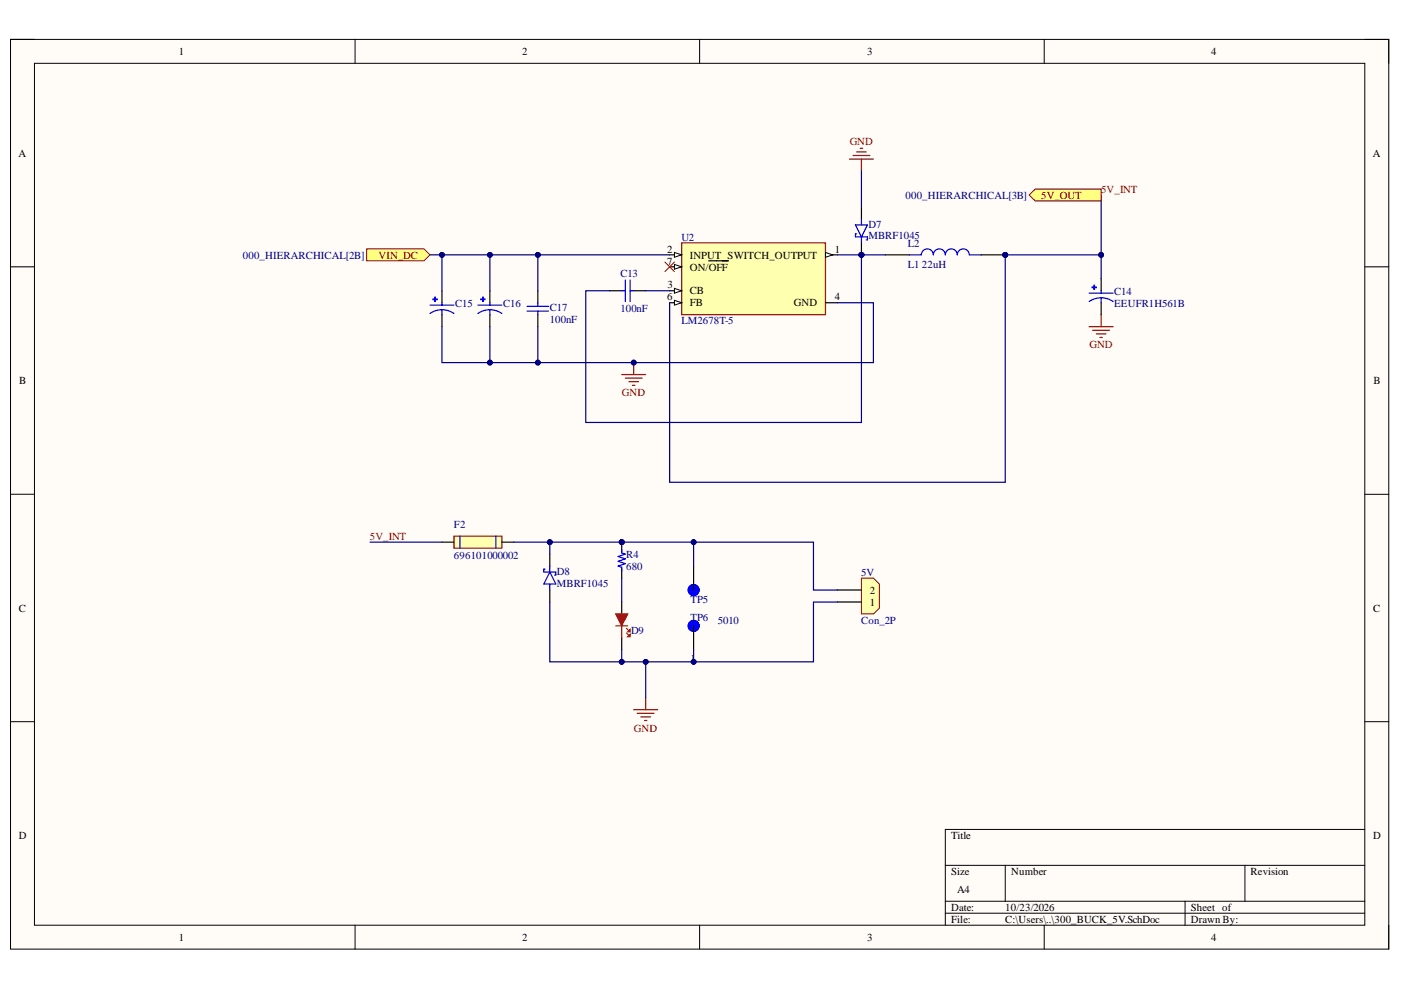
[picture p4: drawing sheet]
<svg xmlns="http://www.w3.org/2000/svg" width="297mm" height="210mm" viewBox="0 0 297 210" stroke-linecap="round" stroke-linejoin="round" font-family="sans-serif">
<defs><g id="words">
<g font-size="2.3">
<text x="37.9" y="11.7">1</text>
<text x="110.7" y="11.7">2</text>
<text x="183.9" y="11.7">3</text>
<text x="256.8" y="11.7">4</text>
<text x="3.9" y="33.3">A</text>
<text x="291" y="33.3">A</text>
<text x="141.4" y="53.6">2</text>
<text x="177" y="53.6">1</text>
<text x="141.4" y="56.1">7</text>
<text x="146.2" y="54.8">INPUT SWITCH_OUTPUT</text>
<text x="146.2" y="57.4">ON/OFF</text>
<text x="141.4" y="63.7">6</text>
<text x="141.5" y="61.2">3</text>
<text x="146.2" y="62.4">CB</text>
<text x="146.2" y="65">FB</text>
<text x="168.3" y="65">GND</text>
<text x="177" y="63.7">4</text>
<text x="4.1" y="81.4">B</text>
<text x="291.2" y="81.4">B</text>
<text x="184.4" y="125.9">2</text>
<text x="4" y="129.7">C</text>
<text x="184.4" y="128.4">1</text>
<text x="291.1" y="129.7">C</text>
<text x="146.4" y="140.3">1</text>
<text x="4" y="177.9">D</text>
<text x="201.6" y="177.9">Title</text>
<text x="291.1" y="177.9">D</text>
<text x="201.6" y="185.5">Size</text>
<text x="214.4" y="185.5">Number</text>
<text x="265.2" y="185.5">Revision</text>
<text x="202.9" y="189.3">A4</text>
<text x="201.6" y="193.1">Date:</text>
<text x="201.6" y="195.7">File:</text>
<text x="213.1" y="193.1">10/23/2026</text>
<text x="213.1" y="195.7">C:\Users\..\300_BUCK_5V.SchDoc</text>
<text x="252.5" y="193.1">Sheet of</text>
<text x="252.5" y="195.7">Drawn By:</text>
<text x="37.9" y="199.5">1</text>
<text x="110.7" y="199.5">2</text>
<text x="183.9" y="199.5">3</text>
<text x="256.8" y="199.5">4</text>
</g>
<g font-size="2.3" fill="#800000">
<text x="180.2" y="30.8">GND</text>
<text x="233.4" y="40.9">5V_INT</text>
<text x="220.8" y="42.2">5V_OUT</text>
<text x="80.3" y="54.8">VIN_DC</text>
<text x="231" y="73.8">GND</text>
<text x="131.9" y="84">GND</text>
<text x="78.4" y="114.5">5V_INT</text>
<text x="134.4" y="155.1">GND</text>
</g>
<g font-size="2.3" fill="#000080">
<text x="192" y="42.2">000_HIERARCHICAL[3B]</text>
<text x="144.5" y="51">U2</text>
<text x="184.1" y="48.2">D7</text>
<text x="184.1" y="50.8">MBRF1045</text>
<text x="192.5" y="52.3">L2</text>
<text x="51.5" y="54.8">000_HIERARCHICAL[2B]</text>
<text x="131.5" y="58.6">C13</text>
<text x="192.5" y="56.9">L1</text>
<text x="195.5" y="56.9">22uH</text>
<text x="96.5" y="65.1">C15</text>
<text x="106.7" y="65.1">C16</text>
<text x="116.6" y="66">C17</text>
<text x="236.2" y="62.5">C14</text>
<text x="236.2" y="65.1">EEUFR1H561B</text>
<text x="116.6" y="68.5">100nF</text>
<text x="131.5" y="66.2">100nF</text>
<text x="144.5" y="68.8">LM2678T-5</text>
<text x="96.3" y="111.9">F2</text>
<text x="96.3" y="118.5">696101000002</text>
<text x="132.8" y="118.3">R4</text>
<text x="118.1" y="121.8">D8</text>
<text x="118.1" y="124.4">MBRF1045</text>
<text x="132.8" y="120.8">680</text>
<text x="182.6" y="122.1">5V</text>
<text x="146.4" y="131.6">TP6</text>
<text x="146.4" y="127.8">TP5</text>
<text x="133.8" y="134.5">D9</text>
<text x="152.2" y="132.2">5010</text>
<text x="182.6" y="132.2">Con_2P</text>
</g>
</g></defs>
<path d="M2.2 8.4h292.2v192.8h-292.2z" fill-rule="evenodd" fill="#fffcf8"/>
<path d="M2.2 8.4h292.2v192.8h-292.2z" fill="none" stroke="#000" stroke-width=".21"/>
<path d="M7.3 13.4h282.1v182.8h-282.1z" fill-rule="evenodd" fill="#fffcf8"/>
<g fill="none" stroke="#000" stroke-width=".21">
<path d="M2.2 8.3h5.1M7.3 13.4h282.1v182.8h-282.1zM75.3 8.3v5.1M148.3 8.3v5.1M221.4 8.4v5M289.4 8.4h5v5M2.2 56.6h5.1M289.4 56.6h5M2.2 104.8h5.1M289.4 104.8h5M2.2 153h5.1M289.4 153h5"/>
<path d="M289.4 175.9h-89v20.3M75.3 196.2v5M148.3 196.2v5M200.4 183.5h89M200.4 191.1h89M200.4 193.6h89M213.1 183.5v7.6M221.4 196.2v5M251.2 191.1v5.1M264 183.5v7.6M294.4 196.2v5"/>
</g>
<path d="M144.5 51.5h30.5v15.2h-30.5z" fill-rule="evenodd" fill="#ffffb0"/>
<path d="M144.5 51.5h30.5v15.2h-30.5z" fill="none" stroke="#800000" stroke-width=".25"/>
<path d="M142 54h2.5" fill="none" stroke="#000" stroke-width=".25"/>
<path d="M143 53.5l1.5 .5-1.5 .5z" fill="#f8fcff"/>
<path d="M143 53.5l1.5 .5-1.5 .5z" fill="none" stroke="#000" stroke-width=".21"/>
<path d="M142 56.6h2.5" fill="none" stroke="#000" stroke-width=".25"/>
<path d="M143 56.1l1.5 .5-1.5 .5z" fill="#f8fcff"/>
<path d="M143 56.1l1.5 .5-1.5 .5z" fill="none" stroke="#000" stroke-width=".21"/>
<path d="M150.3 55.3h4.2M142 61.6h2.5" fill="none" stroke="#000" stroke-width=".25"/>
<path d="M143 61.1l1.5 .5-1.5 .6z" fill="#f8fcff"/>
<path d="M143 61.1l1.5 .5-1.5 .6z" fill="none" stroke="#000" stroke-width=".21"/>
<path d="M142 64.2h2.5" fill="none" stroke="#000" stroke-width=".25"/>
<path d="M143 63.7l1.5 .5-1.5 .5z" fill="#f8fcff"/>
<path d="M143 63.7l1.5 .5-1.5 .5z" fill="none" stroke="#000" stroke-width=".21"/>
<path d="M175 54h2.6" fill="none" stroke="#000" stroke-width=".25"/>
<path d="M175 53.5l1.5 .5-1.5 .5z" fill="#f8fcff"/>
<path d="M175 53.5l1.5 .5-1.5 .5z" fill="none" stroke="#000" stroke-width=".21"/>
<path d="M175 64.2h2.6" fill="none" stroke="#000" stroke-width=".25"/>
<path d="M77.7 52.8h12.2l1.3 1.2-1.3 1.3h-12.2z" fill-rule="evenodd" fill="#ffff80"/>
<path d="M77.7 52.8h12.2l1.3 1.2-1.3 1.3h-12.2z" fill="none" stroke="#800000" stroke-width=".21"/>
<path d="M92.2 63h.1v.9h-.1z" fill-rule="evenodd" fill="#00f"/>
<path d="M92.2 63h.1v.9h-.1z" fill="none" stroke="#00f" stroke-width=".25"/>
<path d="M91.8 63.4h.9v.1h-.9z" fill-rule="evenodd" fill="#00f"/>
<path d="M91.2 66.5a4.4 4.4 0 0 1 5 0M91.2 64.7h5M91.8 63.4h.9v.1h-.9zM93.7 64.2v.5M93.7 65.7v1" fill="none" stroke="#00f" stroke-width=".25"/>
<path d="M93.7 61.6v2.6M93.7 66.7v2.6" fill="none" stroke="#000" stroke-width=".25"/>
<path d="M102.3 63h.2v.9h-.2z" fill-rule="evenodd" fill="#00f"/>
<path d="M102.3 63h.2v.9h-.2z" fill="none" stroke="#00f" stroke-width=".25"/>
<path d="M102 63.4h.8v.1h-.8z" fill-rule="evenodd" fill="#00f"/>
<path d="M101.3 66.5a4.4 4.4 0 0 1 5.1 0M101.3 64.7h5.1M102 63.4h.8v.1h-.8zM103.9 64.2v.5M103.9 65.7v1M111.7 66h4.6M111.7 64.9h4.6M114 64.2v.7M114 66v.7" fill="none" stroke="#00f" stroke-width=".25"/>
<path d="M103.9 61.6v2.6M103.9 66.7v2.6M114 61.6v2.6M114 66.7v2.6" fill="none" stroke="#000" stroke-width=".25"/>
<path d="M131.8 79.4h5.1M134.4 76.9v2.5M132.6 80.2h3.5M133.3 80.9h2.1M134.1 81.7h.5" fill="none" stroke="#800000" stroke-width=".25"/>
<circle cx="134.4" cy="76.9" r=".51" fill="#000080"/>
<circle cx="134.4" cy="76.9" r=".51" fill="none" stroke="#000080" stroke-width=".21"/>
<path d="M129.3 61.6h2.5M134.4 61.6h2.5" fill="none" stroke="#000" stroke-width=".25"/>
<path d="M132.6 59.4v4.5M133.6 59.4v4.5M131.8 61.6h.8M133.6 61.6h.8" fill="none" stroke="#00f" stroke-width=".25"/>
<circle cx="182.6" cy="54" r=".51" fill="#000080"/>
<circle cx="182.6" cy="54" r=".51" fill="none" stroke="#000080" stroke-width=".21"/>
<path d="M181.4 47.7h2.5l-1.3 2.5zM181.6 49.6h-.2v.6h2.5v.7h-.2M182.6 46.4v1.3M182.6 50.2v1.3" fill="none" stroke="#00f" stroke-width=".25"/>
<path d="M182.6 43.9v2.5M182.6 51.5v2.5" fill="none" stroke="#000" stroke-width=".25"/>
<circle cx="182.6" cy="54" r=".51" fill="#000080"/>
<circle cx="182.6" cy="54" r=".51" fill="none" stroke="#000080" stroke-width=".21"/>
<path d="M180.1 33.7h5.1M180.9 33h3.5M181.6 32.2h2.1M182.4 31.5h.5M182.6 33.7v2.6" fill="none" stroke="#800000" stroke-width=".25"/>
<circle cx="213.1" cy="54" r=".51" fill="#000080"/>
<circle cx="213.1" cy="54" r=".51" fill="none" stroke="#000080" stroke-width=".21"/>
<path d="M192.8 54h2.5a1.27 1.27 0 0 1 1.3-1.2 1.27 1.27 0 0 1 1.3 1.2 1.27 1.27 0 0 1 1.3-1.2 1.27 1.27 0 0 1 1.2 1.2 1.27 1.27 0 0 1 1.3-1.2 1.27 1.27 0 0 1 1.3 1.2 1.27 1.27 0 0 1 1.2-1.2 1.27 1.27 0 0 1 1.3 1.2h2.5" fill="none" stroke="#00f" stroke-width=".25"/>
<path d="M187.7 54h5.1M208 54h5.1" fill="none" stroke="#000" stroke-width=".25"/>
<circle cx="213.1" cy="54" r=".51" fill="#000080"/>
<circle cx="213.1" cy="54" r=".51" fill="none" stroke="#000080" stroke-width=".21"/>
<path d="M230.9 69.3h5.1M231.7 70h3.5M232.4 70.8h2.1M233.2 71.5h.5M233.5 66.7v2.6" fill="none" stroke="#800000" stroke-width=".25"/>
<path d="M96.2 113.7h10.2v2.5h-10.2z" fill-rule="evenodd" fill="#ffffb0"/>
<path d="M96.2 113.7h10.2v2.5h-10.2z" fill="none" stroke="#800000" stroke-width=".25"/>
<path d="M97.5 113.7v2.5M105.1 113.7v2.5M115.6 120.7h-.3v.6h2.5v.6h-.2M116.6 121.3l1.2 2.5h-2.5zM116.6 120v1.3M116.6 123.8v1.3" fill="none" stroke="#00f" stroke-width=".25"/>
<path d="M93.7 114.9h2.5M106.4 114.9h2.5M116.6 117.5v2.5M116.6 125.1v2.5" fill="none" stroke="#000" stroke-width=".25"/>
<circle cx="131.8" cy="114.9" r=".51" fill="#000080"/>
<circle cx="131.8" cy="114.9" r=".51" fill="none" stroke="#000080" stroke-width=".21"/>
<path d="M131.8 114.9v2.1M131.8 120.5v2.1" fill="none" stroke="#000" stroke-width=".25"/>
<circle cx="131.8" cy="114.9" r=".51" fill="#000080"/>
<circle cx="131.8" cy="114.9" r=".51" fill="none" stroke="#000080" stroke-width=".21"/>
<path d="M131.8 116.5v.7l.8 .3-1.5 .5 1.5 .5-1.5 .5 1.5 .5-1.5 .5 .7 .3v.7" fill="none" stroke="#00f" stroke-width=".25"/>
<path d="M130.5 132.7h2.6M131.8 132.7v2.6" fill="none" stroke="#f00" stroke-width=".25"/>
<path d="M131.8 127.6v2.6" fill="none" stroke="#000" stroke-width=".25"/>
<path d="M130.5 130.2h2.6l-1.3 2.5z" fill-rule="evenodd" fill="#f00"/>
<path d="M130.5 130.2h2.6l-1.3 2.5z" fill="none" stroke="#f00" stroke-width=".25"/>
<path d="M131.8 135.3v2.5" fill="none" stroke="#000" stroke-width=".25"/>
<path d="M133.1 134l.5-.5v.5z" fill="#999"/>
<path d="M132.8 133.2l.5 .5M133.1 134l.5-.5v.5z" fill="none" stroke="#f00" stroke-width=".25"/>
<path d="M133.1 135l.5-.5v.5z" fill="#999"/>
<path d="M132.8 134.2l.5 .5M133.1 135l.5-.5v.5z" fill="none" stroke="#f00" stroke-width=".25"/>
<g fill="none" stroke="#00f" stroke-width="1.3">
<circle cx="147.1" cy="125.1" r=".64"/>
<circle cx="147.1" cy="132.7" r=".64"/>
</g>
<path d="M147.1 120v5.1M147.1 132.7v5.1" fill="none" stroke="#000" stroke-width=".25"/>
<path d="M134.4 150.5h5M135.1 151.2h3.6M135.9 152h2M136.6 152.8h.6M136.9 147.9v2.6" fill="none" stroke="#800000" stroke-width=".25"/>
<path d="M182.6 122.6h2.6l1.2 1.2v5.1l-1.2 1.3h-2.6z" fill-rule="evenodd" fill="#ffffb0"/>
<path d="M182.6 122.6h2.6l1.2 1.2v5.1l-1.2 1.3h-2.6z" fill="none" stroke="#980000" stroke-width=".21"/>
<path d="M177.6 127.6h5M177.6 125.1h5" fill="none" stroke="#000" stroke-width=".25"/>
<path d="M103.9 54v7.6" fill="none" stroke="#000080" stroke-width=".25"/>
<circle cx="103.9" cy="54" r=".51" fill="#000080"/>
<circle cx="103.9" cy="54" r=".51" fill="none" stroke="#000080" stroke-width=".21"/>
<path d="M141 55.6l2 2M143 55.6l-2 2" fill="none" stroke="#f00" stroke-width=".21"/>
<path d="M103.9 69.3v7.6" fill="none" stroke="#000080" stroke-width=".25"/>
<circle cx="103.9" cy="76.9" r=".51" fill="#000080"/>
<circle cx="103.9" cy="76.9" r=".51" fill="none" stroke="#000080" stroke-width=".21"/>
<path d="M91.2 54h50.8" fill="none" stroke="#000080" stroke-width=".25"/>
<circle cx="114" cy="54" r=".51" fill="#000080"/>
<circle cx="114" cy="54" r=".51" fill="none" stroke="#000080" stroke-width=".21"/>
<circle cx="103.9" cy="54" r=".51" fill="#000080"/>
<circle cx="103.9" cy="54" r=".51" fill="none" stroke="#000080" stroke-width=".21"/>
<circle cx="93.7" cy="54" r=".51" fill="#000080"/>
<circle cx="93.7" cy="54" r=".51" fill="none" stroke="#000080" stroke-width=".21"/>
<path d="M93.7 54v7.6" fill="none" stroke="#000080" stroke-width=".25"/>
<circle cx="93.7" cy="54" r=".51" fill="#000080"/>
<circle cx="93.7" cy="54" r=".51" fill="none" stroke="#000080" stroke-width=".21"/>
<path d="M114 54v7.6" fill="none" stroke="#000080" stroke-width=".25"/>
<circle cx="114" cy="54" r=".51" fill="#000080"/>
<circle cx="114" cy="54" r=".51" fill="none" stroke="#000080" stroke-width=".21"/>
<path d="M177.6 64.2h7.6v12.7h-91.5v-7.6" fill="none" stroke="#000080" stroke-width=".25"/>
<circle cx="103.9" cy="76.9" r=".51" fill="#000080"/>
<circle cx="103.9" cy="76.9" r=".51" fill="none" stroke="#000080" stroke-width=".21"/>
<circle cx="114" cy="76.9" r=".51" fill="#000080"/>
<circle cx="114" cy="76.9" r=".51" fill="none" stroke="#000080" stroke-width=".21"/>
<circle cx="134.4" cy="76.9" r=".51" fill="#000080"/>
<circle cx="134.4" cy="76.9" r=".51" fill="none" stroke="#000080" stroke-width=".21"/>
<path d="M114 69.3v7.6" fill="none" stroke="#000080" stroke-width=".25"/>
<circle cx="114" cy="76.9" r=".51" fill="#000080"/>
<circle cx="114" cy="76.9" r=".51" fill="none" stroke="#000080" stroke-width=".21"/>
<path d="M177.6 54h5M136.9 61.6h5.1" fill="none" stroke="#000080" stroke-width=".25"/>
<circle cx="182.6" cy="54" r=".51" fill="#000080"/>
<circle cx="182.6" cy="54" r=".51" fill="none" stroke="#000080" stroke-width=".21"/>
<path d="M182.6 36.3v7.6M182.6 54h5.1" fill="none" stroke="#000080" stroke-width=".25"/>
<circle cx="182.6" cy="54" r=".51" fill="#000080"/>
<circle cx="182.6" cy="54" r=".51" fill="none" stroke="#000080" stroke-width=".21"/>
<path d="M233.5 54v5.1" fill="none" stroke="#000080" stroke-width=".25"/>
<circle cx="233.5" cy="54" r=".51" fill="#000080"/>
<circle cx="233.5" cy="54" r=".51" fill="none" stroke="#000080" stroke-width=".21"/>
<path d="M78.5 114.9h15.2M108.9 114.9h22.9" fill="none" stroke="#000080" stroke-width=".25"/>
<circle cx="116.6" cy="114.9" r=".51" fill="#000080"/>
<circle cx="116.6" cy="114.9" r=".51" fill="none" stroke="#000080" stroke-width=".21"/>
<circle cx="131.8" cy="114.9" r=".51" fill="#000080"/>
<circle cx="131.8" cy="114.9" r=".51" fill="none" stroke="#000080" stroke-width=".21"/>
<path d="M116.6 114.9v2.6" fill="none" stroke="#000080" stroke-width=".25"/>
<circle cx="116.6" cy="114.9" r=".51" fill="#000080"/>
<circle cx="116.6" cy="114.9" r=".51" fill="none" stroke="#000080" stroke-width=".21"/>
<path d="M116.6 127.6v12.7h30.5v-2.5M131.8 122.6v5" fill="none" stroke="#000080" stroke-width=".25"/>
<circle cx="131.8" cy="140.3" r=".51" fill="#000080"/>
<circle cx="131.8" cy="140.3" r=".51" fill="none" stroke="#000080" stroke-width=".21"/>
<circle cx="136.9" cy="140.3" r=".51" fill="#000080"/>
<circle cx="136.9" cy="140.3" r=".51" fill="none" stroke="#000080" stroke-width=".21"/>
<circle cx="147.1" cy="140.3" r=".51" fill="#000080"/>
<circle cx="147.1" cy="140.3" r=".51" fill="none" stroke="#000080" stroke-width=".21"/>
<path d="M131.8 137.8v2.5" fill="none" stroke="#000080" stroke-width=".25"/>
<circle cx="131.8" cy="140.3" r=".51" fill="#000080"/>
<circle cx="131.8" cy="140.3" r=".51" fill="none" stroke="#000080" stroke-width=".21"/>
<path d="M136.9 140.3v7.6" fill="none" stroke="#000080" stroke-width=".25"/>
<circle cx="136.9" cy="140.3" r=".51" fill="#000080"/>
<circle cx="136.9" cy="140.3" r=".51" fill="none" stroke="#000080" stroke-width=".21"/>
<path d="M177.6 127.6h-5.1v12.7h-25.4" fill="none" stroke="#000080" stroke-width=".25"/>
<circle cx="147.1" cy="140.3" r=".51" fill="#000080"/>
<circle cx="147.1" cy="140.3" r=".51" fill="none" stroke="#000080" stroke-width=".21"/>
<path d="M131.8 114.9h15.3v5.1" fill="none" stroke="#000080" stroke-width=".25"/>
<circle cx="131.8" cy="114.9" r=".51" fill="#000080"/>
<circle cx="131.8" cy="114.9" r=".51" fill="none" stroke="#000080" stroke-width=".21"/>
<circle cx="147.1" cy="114.9" r=".51" fill="#000080"/>
<circle cx="147.1" cy="114.9" r=".51" fill="none" stroke="#000080" stroke-width=".21"/>
<path d="M147.1 114.9h25.4v10.2h5.1" fill="none" stroke="#000080" stroke-width=".25"/>
<circle cx="147.1" cy="114.9" r=".51" fill="#000080"/>
<circle cx="147.1" cy="114.9" r=".51" fill="none" stroke="#000080" stroke-width=".21"/>
<path d="M182.6 54v35.6h-58.4v-27.9h5.1" fill="none" stroke="#000080" stroke-width=".25"/>
<circle cx="182.6" cy="54" r=".51" fill="#000080"/>
<circle cx="182.6" cy="54" r=".51" fill="none" stroke="#000080" stroke-width=".21"/>
<path d="M213.1 54v48.3h-71.1v-38.1" fill="none" stroke="#000080" stroke-width=".25"/>
<circle cx="213.1" cy="54" r=".51" fill="#000080"/>
<circle cx="213.1" cy="54" r=".51" fill="none" stroke="#000080" stroke-width=".21"/>
<path d="M231.9 60.5h.2v.9h-.2z" fill-rule="evenodd" fill="#00f"/>
<path d="M231.9 60.5h.2v.9h-.2z" fill="none" stroke="#00f" stroke-width=".25"/>
<path d="M231.5 60.9h.9v.1h-.9z" fill-rule="evenodd" fill="#00f"/>
<path d="M230.9 63.9a4.4 4.4 0 0 1 5.1 0M230.9 62.2h5.1M231.5 60.9h.9v.1h-.9zM233.5 61.7v.5M233.5 63.2v1" fill="none" stroke="#00f" stroke-width=".25"/>
<path d="M233.5 59.1v2.6M233.5 64.2v2.5" fill="none" stroke="#000" stroke-width=".25"/>
<path d="M233.5 41.3v12.7h-20.4" fill="none" stroke="#000080" stroke-width=".25"/>
<circle cx="213.1" cy="54" r=".51" fill="#000080"/>
<circle cx="213.1" cy="54" r=".51" fill="none" stroke="#000080" stroke-width=".21"/>
<circle cx="233.5" cy="54" r=".51" fill="#000080"/>
<circle cx="233.5" cy="54" r=".51" fill="none" stroke="#000080" stroke-width=".21"/>
<path d="M218.2 41.3l1.3-1.2h14v2.5h-14z" fill-rule="evenodd" fill="#ffff80"/>
<path d="M218.2 41.3l1.3-1.2h14v2.5h-14z" fill="none" stroke="#800000" stroke-width=".21"/>
<use href="#words"/>
</svg>
